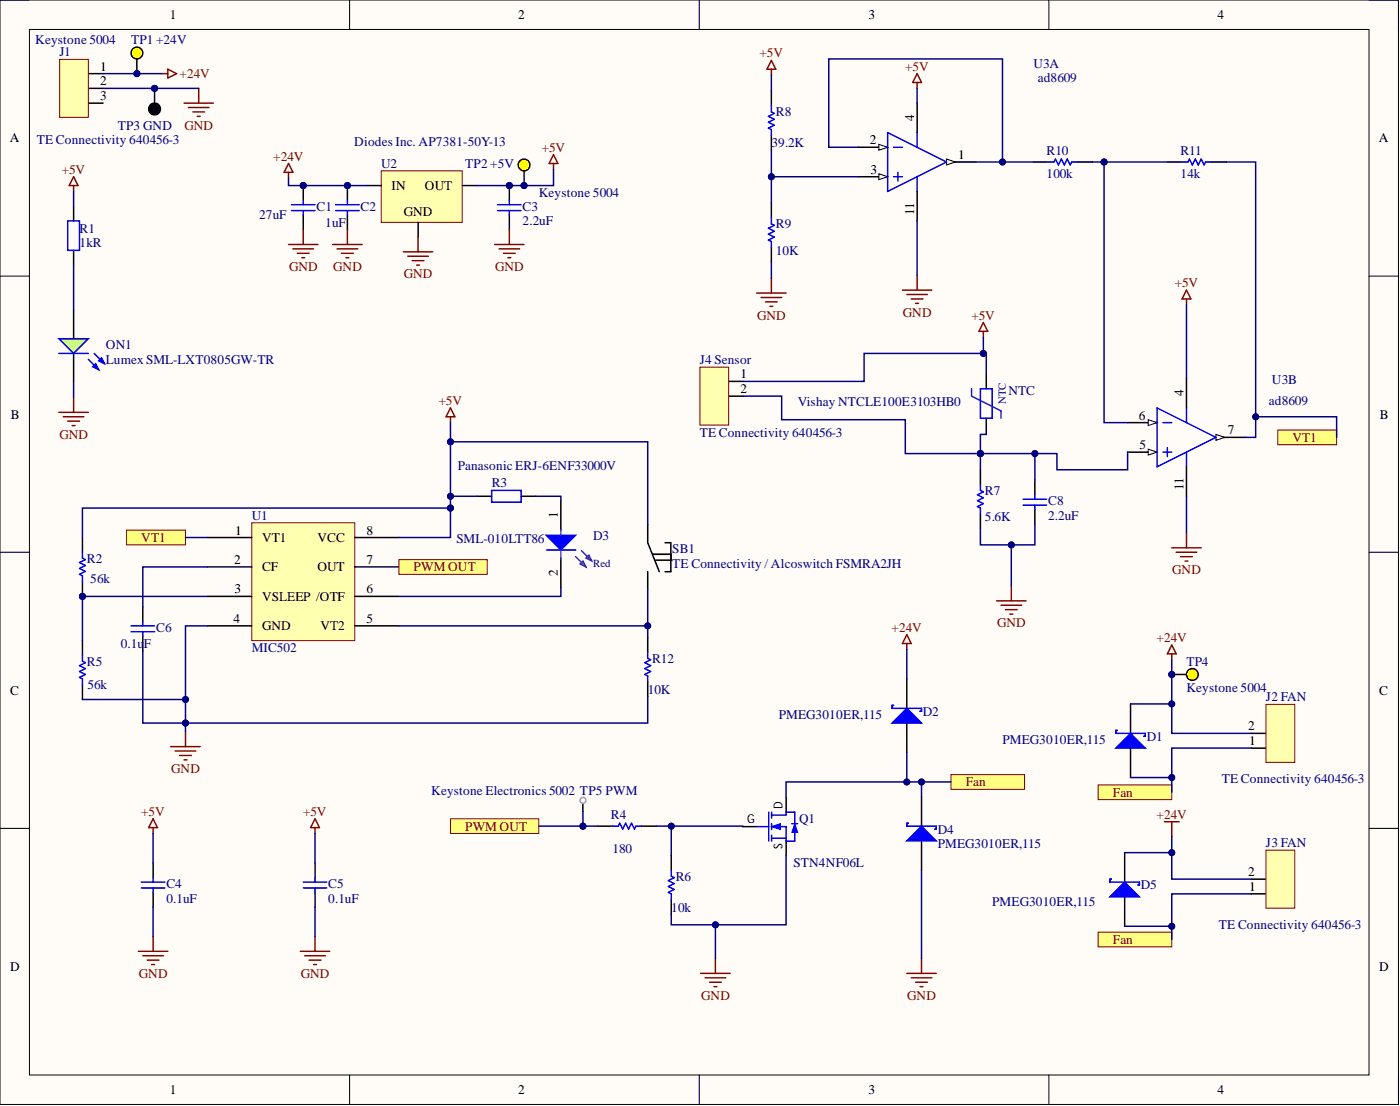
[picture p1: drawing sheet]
<svg xmlns="http://www.w3.org/2000/svg" width="241mm" height="190mm" viewBox="0 0 241 190" stroke-linecap="round" stroke-linejoin="round" font-family="sans-serif">
<defs><g id="words">
<g font-size="2.3">
<text x="29.3" y="3.3">1</text>
<text x="89.3" y="3.3">2</text>
<text x="149.7" y="3.3">3</text>
<text x="209.8" y="3.3">4</text>
<text x="17.3" y="17.3">3</text>
<text x="17.3" y="14.7">2</text>
<text x="17.3" y="12.2">1</text>
<text x="157.6" y="20.8" transform="rotate(-90 157.6 20.8)">4</text>
<text x="1.7" y="24.5">A</text>
<text x="149.9" y="24.9">2</text>
<text x="150" y="29.9">3</text>
<text x="165.2" y="27.4">1</text>
<text x="237.7" y="24.5">A</text>
<text x="67.5" y="32.7">IN</text>
<text x="73.2" y="32.7">OUT</text>
<text x="69.6" y="37.3">GND</text>
<text x="157.6" y="37" transform="rotate(-90 157.6 37)">11</text>
<text x="127.6" y="65.2">1</text>
<text x="127.6" y="67.7">2</text>
<text x="204" y="68.2" transform="rotate(-90 204 68.2)">4</text>
<text x="1.9" y="72.1">B</text>
<text x="196.3" y="72.3">6</text>
<text x="196.4" y="77.4">5</text>
<text x="211.6" y="74.8">7</text>
<text x="237.8" y="72.1">B</text>
<text x="96.2" y="89.3" transform="rotate(-90 96.2 89.3)">1</text>
<text x="204" y="84.5" transform="rotate(-90 204 84.5)">11</text>
<text x="40.5" y="92.1">1</text>
<text x="45.2" y="93.3">VT1</text>
<text x="54.7" y="93.3">VCC</text>
<text x="63.2" y="92.1">8</text>
<text x="40.3" y="97.1">2</text>
<text x="45.2" y="98.4">CF</text>
<text x="54.7" y="98.4">OUT</text>
<text x="63.2" y="97.1">7</text>
<text x="96.2" y="99.3" transform="rotate(-90 96.2 99.3)">2</text>
<text x="40.3" y="107.3">4</text>
<text x="40.4" y="102.2">3</text>
<text x="45.2" y="103.5">VSLEEP /OTF</text>
<text x="63.2" y="107.3">5</text>
<text x="63.2" y="102.2">6</text>
<text x="45.2" y="108.6">GND</text>
<text x="55.2" y="108.6">VT2</text>
<text x="1.8" y="119.6">C</text>
<text x="237.7" y="119.6">C</text>
<text x="215.2" y="125.8">2</text>
<text x="215.3" y="128.3">1</text>
<text x="215.2" y="150.9">2</text>
<text x="215.3" y="153.5">1</text>
<text x="1.8" y="167.2">D</text>
<text x="237.7" y="167.2">D</text>
<text x="29.3" y="188.5">1</text>
<text x="89.3" y="188.5">2</text>
<text x="149.7" y="188.5">3</text>
<text x="209.8" y="188.5">4</text>
</g>
<g font-size="2.3" fill="#000080">
<text x="6.1" y="7.6">Keystone 5004</text>
<text x="10.2" y="9.7">J1</text>
<text x="22.6" y="7.6">TP1 +24V</text>
<text x="178.1" y="11.7">U3A</text>
<text x="178.9" y="14.2">ad8609</text>
<text x="20.3" y="22.3">TP3 GND</text>
<text x="133.7" y="20">R8</text>
<text x="6.3" y="24.9">TE Connectivity 640456-3</text>
<text x="61.1" y="25.1">Diodes Inc. AP7381-50Y-13</text>
<text x="65.7" y="28.9">U2</text>
<text x="80.2" y="28.9">TP2 +5V</text>
<text x="132.9" y="25.4">39.2K</text>
<text x="180.4" y="26.6">R10</text>
<text x="203.5" y="26.6">R11</text>
<text x="92.9" y="34">Keystone 5004</text>
<text x="180.4" y="30.7">100k</text>
<text x="203.5" y="30.7">14k</text>
<text x="13.7" y="40.1">R1</text>
<text x="44.7" y="37.8">27uF</text>
<text x="54.5" y="36.3">C1</text>
<text x="56.1" y="39.1">1uF</text>
<text x="62.2" y="36.3">C2</text>
<text x="90.1" y="36.3">C3</text>
<text x="90.1" y="38.8">2.2uF</text>
<text x="133.7" y="39.3">R9</text>
<text x="13.7" y="42.6">1kR</text>
<text x="133.7" y="43.9">10K</text>
<text x="18.3" y="60.1">ON1</text>
<text x="18.3" y="62.7">Lumex SML-LXT0805GW-TR</text>
<text x="120.6" y="62.7">J4 Sensor</text>
<text x="137.5" y="70">Vishay NTCLE100E3103HB0</text>
<text x="173.8" y="68">NTC</text>
<text x="218.7" y="69.8">ad8609</text>
<text x="219.2" y="66.2">U3B</text>
<text x="120.6" y="75.2">TE Connectivity 640456-3</text>
<text x="78.9" y="80.9">Panasonic ERJ-6ENF33000V</text>
<text x="84.7" y="84">R3</text>
<text x="43.4" y="89.5">U1</text>
<text x="169.7" y="85.2">R7</text>
<text x="169.7" y="89.8">5.6K</text>
<text x="180.6" y="87">C8</text>
<text x="180.6" y="89.5">2.2uF</text>
<text x="78.7" y="93.6">SML-010LTT86</text>
<text x="102.2" y="93">D3</text>
<text x="115.9" y="95.3">SB1</text>
<text x="15" y="96.9">R2</text>
<text x="15.6" y="100.4">56k</text>
<text x="115.9" y="97.8">TE Connectivity / Alcoswitch FSMRA2JH</text>
<text x="20.8" y="111.6">0.1u</text>
<text x="24.8" y="111.6">F</text>
<text x="26.9" y="108.8">C6</text>
<text x="43.4" y="112.4">MIC502</text>
<text x="15" y="114.6">R5</text>
<text x="15.1" y="118.7">56k</text>
<text x="111.6" y="119.5">10K</text>
<text x="112.4" y="114.1">R12</text>
<text x="204.5" y="114.6">TP4</text>
<text x="204.5" y="119.2">Keystone 5004</text>
<text x="134.2" y="123.8">PMEG3010ER,115</text>
<text x="159.1" y="123.3">D2</text>
<text x="218.2" y="120.8">J2 FAN</text>
<text x="172.8" y="128.1">PMEG3010ER,115</text>
<text x="197.6" y="127.6">D1</text>
<text x="74.3" y="137">Keystone Electronics 5002 TP5 PWM</text>
<text x="210.6" y="134.9">TE Connectivity 640456-3</text>
<text x="105.3" y="141">R4</text>
<text x="137.8" y="141.7">Q1</text>
<text x="161.6" y="143.6">D4</text>
<text x="105.5" y="146.9">180</text>
<text x="136.8" y="149.4">STN4NF06L</text>
<text x="161.6" y="146.1">PMEG3010ER,115</text>
<text x="218.2" y="145.9">J3 FAN</text>
<text x="28.7" y="152.9">C4</text>
<text x="28.7" y="155.5">0.1uF</text>
<text x="56.6" y="152.9">C5</text>
<text x="56.6" y="155.5">0.1uF</text>
<text x="116.5" y="151.7">R6</text>
<text x="171" y="156">PMEG3010ER,115</text>
<text x="196.6" y="153.2">D5</text>
<text x="115.7" y="157">10k</text>
<text x="210.1" y="160.1">TE Connectivity 640456-3</text>
</g>
<g font-size="2.3" fill="#800000">
<text x="130.9" y="9.9">+5V</text>
<text x="31" y="13.4">+24V</text>
<text x="156" y="12.2">+5V</text>
<text x="31.8" y="22.3">GND</text>
<text x="10.7" y="29.9">+5V</text>
<text x="47.1" y="27.6">+24V</text>
<text x="93.4" y="26.1">+5V</text>
<text x="49.8" y="46.7">GND</text>
<text x="57.4" y="46.7">GND</text>
<text x="69.6" y="47.9">GND</text>
<text x="85.3" y="46.7">GND</text>
<text x="202.5" y="49.5">+5V</text>
<text x="130.5" y="55">GND</text>
<text x="155.6" y="54.5">GND</text>
<text x="167.5" y="55">+5V</text>
<text x="75.6" y="69.8">+5V</text>
<text x="10.2" y="75.6">GND</text>
<text x="222.8" y="76.1">VT1</text>
<text x="24.4" y="93.3">VT1</text>
<text x="71.3" y="98.4">PWM OUT</text>
<text x="202" y="98.9">GND</text>
<text x="153.7" y="108.8">+24V</text>
<text x="171.9" y="108.1">GND</text>
<text x="199.3" y="110.6">+24V</text>
<text x="29.5" y="133.2">GND</text>
<text x="166.4" y="135.4">Fan</text>
<text x="191.8" y="137.2">Fan</text>
<text x="24.4" y="140.5">+5V</text>
<text x="52.3" y="140.5">+5V</text>
<text x="80.2" y="143.1">PWM OUT</text>
<text x="199.3" y="141">+24V</text>
<text x="191.8" y="162.6">Fan</text>
<text x="23.9" y="168.4">GND</text>
<text x="51.8" y="168.4">GND</text>
<text x="120.9" y="172.2">GND</text>
<text x="156.4" y="172.2">GND</text>
</g>
<g font-size="2.1">
<text x="128.8" y="141.8">G</text>
<text x="134.9" y="139.4" transform="rotate(-90 134.9 139.4)">D</text>
<text x="134.9" y="146.3" transform="rotate(-90 134.9 146.3)">S</text>
</g>
<g font-size="1.9" fill="#000080">
<text x="173.4" y="69.5" transform="rotate(-90 173.4 69.5)">NTC</text>
<text x="102.2" y="97.7">Red</text>
</g>
</g></defs>
<path d="M0 0h241v190.2h-241z" fill-rule="evenodd" fill="#fffcf8"/>
<path d="M0 0h241v190.2h-241z" fill="none" stroke="#000" stroke-width=".17"/>
<path d="M5.1 5.1h230.9v180.1h-230.9z" fill-rule="evenodd" fill="#fffcf8"/>
<g fill="none" stroke="#000" stroke-width=".17">
<path d="M0 0h5.1M5.1 5.1h230.9v180.1h-230.9zM60.3 0v5.1M120.5 0v5.1M180.8 0v5.1M236 0h5v5.1M0 47.6h5.1M236 47.6h5M0 95.1h5.1M236 95.1h5M0 142.7h5.1M236 142.7h5"/>
<path d="M60.3 185.2v5M120.5 185.2v5M180.8 185.2v5M241 185.2v5"/>
</g>
<path d="M65.7 29.4h14v8.9h-14z" fill-rule="evenodd" fill="#ffffb0"/>
<path d="M65.7 29.4h14v8.9h-14z" fill="none" stroke="#800000" stroke-width=".17"/>
<path d="M63.2 32h2.5M72.1 38.3v2.5M79.7 32h2.5M147.9 25.4h5.1" fill="none" stroke="#000" stroke-width=".25"/>
<path d="M151.5 24.9l1.5 .5-1.5 .5z" fill="#f8fcff"/>
<path d="M151.5 24.9l1.5 .5-1.5 .5z" fill="none" stroke="#000" stroke-width=".17"/>
<path d="M147.9 30.4h5.1" fill="none" stroke="#000" stroke-width=".25"/>
<path d="M151.5 29.9l1.5 .5-1.5 .5z" fill="#f8fcff"/>
<path d="M151.5 29.9l1.5 .5-1.5 .5z" fill="none" stroke="#000" stroke-width=".17"/>
<path d="M163.1 27.9h5.1" fill="none" stroke="#000" stroke-width=".25"/>
<path d="M163.1 27.4l1.6 .5-1.6 .5z" fill="#f8fcff"/>
<path d="M163.1 27.4l1.6 .5-1.6 .5z" fill="none" stroke="#000" stroke-width=".17"/>
<path d="M153 22.8l10.1 5.1-10.1 5.1zM154 25.4h1.5M154 30.4h1.5M154.8 29.7v1.5M158.1 22.8v2.6M158.1 30.4v2.6" fill="none" stroke="#00f" stroke-width=".25"/>
<path d="M158.1 17.8v5M158.1 33v5M194.4 72.8h5" fill="none" stroke="#000" stroke-width=".25"/>
<path d="M197.9 72.3l1.5 .5-1.5 .5z" fill="#f8fcff"/>
<path d="M197.9 72.3l1.5 .5-1.5 .5z" fill="none" stroke="#000" stroke-width=".17"/>
<path d="M194.4 77.9h5" fill="none" stroke="#000" stroke-width=".25"/>
<path d="M197.9 77.4l1.5 .5-1.5 .5z" fill="#f8fcff"/>
<path d="M197.9 77.4l1.5 .5-1.5 .5z" fill="none" stroke="#000" stroke-width=".17"/>
<path d="M209.6 75.3h5" fill="none" stroke="#000" stroke-width=".25"/>
<path d="M209.6 74.8l1.5 .5-1.5 .5z" fill="#f8fcff"/>
<path d="M209.6 74.8l1.5 .5-1.5 .5z" fill="none" stroke="#000" stroke-width=".17"/>
<path d="M199.4 70.3l10.2 5-10.2 5.1zM200.4 72.8h1.6M200.4 77.9h1.6M201.2 77.1v1.5M204.5 70.3v2.5M204.5 77.9v2.5" fill="none" stroke="#00f" stroke-width=".25"/>
<path d="M15.2 17.8h2.6M15.2 15.2h2.6M15.2 12.7h2.6M204.5 65.2v5.1M204.5 80.4v5.1" fill="none" stroke="#000" stroke-width=".25"/>
<path d="M10.3 10.2h4.9v10h-4.9z" fill-rule="evenodd" fill="#ffffb0"/>
<path d="M10.3 10.2h4.9v10h-4.9z" fill="none" stroke="#800000" stroke-width=".17"/>
<path d="M27.9 12.7h1M28.9 11.9l1.5 .8-1.5 .7zM49.7 28.2l.8 1.5h-1.5zM49.7 29.7v1" fill="none" stroke="#800000" stroke-width=".25"/>
<circle cx="52.3" cy="32" r=".51" fill="#000080"/>
<circle cx="52.3" cy="32" r=".51" fill="none" stroke="#000080" stroke-width=".17"/>
<path d="M52.3 32v2.5M52.3 37v2.6" fill="none" stroke="#000" stroke-width=".25"/>
<circle cx="52.3" cy="32" r=".51" fill="#000080"/>
<circle cx="52.3" cy="32" r=".51" fill="none" stroke="#000080" stroke-width=".17"/>
<path d="M50.2 35.3h4.1M50.2 36.3h4.1M52.3 34.5v.8M52.3 36.3v.7" fill="none" stroke="#00f" stroke-width=".25"/>
<circle cx="59.9" cy="32" r=".51" fill="#000080"/>
<circle cx="59.9" cy="32" r=".51" fill="none" stroke="#000080" stroke-width=".17"/>
<path d="M59.9 32v2.5M59.9 37v2.6" fill="none" stroke="#000" stroke-width=".25"/>
<circle cx="59.9" cy="32" r=".51" fill="#000080"/>
<circle cx="59.9" cy="32" r=".51" fill="none" stroke="#000080" stroke-width=".17"/>
<path d="M57.8 35.3h4.1M57.8 36.3h4.1M59.9 34.5v.8M59.9 36.3v.7" fill="none" stroke="#00f" stroke-width=".25"/>
<path d="M95.4 26.6l.8 1.6h-1.6zM95.4 28.2v1" fill="none" stroke="#800000" stroke-width=".25"/>
<circle cx="87.8" cy="32" r=".51" fill="#000080"/>
<circle cx="87.8" cy="32" r=".51" fill="none" stroke="#000080" stroke-width=".17"/>
<path d="M87.8 32v2.5M87.8 37v2.6" fill="none" stroke="#000" stroke-width=".25"/>
<circle cx="87.8" cy="32" r=".51" fill="#000080"/>
<circle cx="87.8" cy="32" r=".51" fill="none" stroke="#000080" stroke-width=".17"/>
<path d="M85.8 35.3h4M85.8 36.3h4M87.8 34.5v.8M87.8 36.3v.7" fill="none" stroke="#00f" stroke-width=".25"/>
<g fill="none" stroke="#800000" stroke-width=".25">
<path d="M52.3 39.6v2.5M59.9 39.6v2.5M87.8 39.6v2.5M49.7 42.1h5.1M50.5 42.9h3.5M51.3 43.6h2M52 44.4h.5M57.3 42.1h5.1M58.1 42.9h3.6M58.9 43.6h2M59.6 44.4h.5M69.5 43.4h5.1"/>
<path d="M70.3 44.1h3.5M71 44.9h2.1M71.8 45.7h.5M72.1 40.8v2.6M85.3 42.1h5M86 42.9h3.6M86.8 43.6h2M87.5 44.4h.5"/>
</g>
<circle cx="90.3" cy="32" r=".51" fill="#000080"/>
<circle cx="90.3" cy="32" r=".51" fill="none" stroke="#000080" stroke-width=".17"/>
<circle cx="90.3" cy="28.4" r="1.02" fill="#ff0"/>
<g fill="none" stroke="#000" stroke-width=".25">
<path d="M90.3 29.4v2.6"/>
<circle cx="90.3" cy="28.4" r="1.02"/>
</g>
<circle cx="90.3" cy="32" r=".51" fill="#000080"/>
<circle cx="90.3" cy="32" r=".51" fill="none" stroke="#000080" stroke-width=".17"/>
<path d="M31.7 17.8h5.1M32.5 18.5h3.5M33.2 19.3h2.1M34.3 15.2v2.6M12.7 30.4l.7 1.6h-1.5zM12.7 32v1M34 20h.5M10.1 71h5.1M10.9 71.8h3.6M11.7 72.5h2M12.4 73.3h.5M12.7 68.5v2.5" fill="none" stroke="#800000" stroke-width=".25"/>
<path d="M12.7 35.5v2.5M12.7 43.1v2.6" fill="none" stroke="#000" stroke-width=".25"/>
<path d="M11.7 38h2v5.1h-2z" fill="none" stroke="#00f" stroke-width=".25"/>
<circle cx="26.6" cy="15.2" r=".51" fill="#000080"/>
<circle cx="26.6" cy="15.2" r=".51" fill="none" stroke="#000080" stroke-width=".17"/>
<path d="M26.6 15.2v2.6" fill="none" stroke="#000" stroke-width=".25"/>
<circle cx="26.6" cy="15.2" r=".51" fill="#000080"/>
<circle cx="26.6" cy="15.2" r=".51" fill="none" stroke="#000080" stroke-width=".17"/>
<circle cx="26.6" cy="18.8" r="1.02" fill="#000"/>
<circle cx="26.6" cy="18.8" r="1.02" fill="none" stroke="#000" stroke-width=".25"/>
<path d="M163.9 133.4h12.7v2.6h-12.7z" fill-rule="evenodd" fill="#ffff80"/>
<path d="M163.9 133.4h12.7v2.6h-12.7z" fill="none" stroke="#800000" stroke-width=".17"/>
<path d="M156.3 116.9v5.1M156.3 124.5v5.1" fill="none" stroke="#000" stroke-width=".25"/>
<path d="M153.8 124.5l2.5-2.5 2.5 2.5z" fill="#00f"/>
<path d="M153.8 124.5l2.5-2.5 2.5 2.5zM154 121.5h-.2v.5h5v.5h-.2" fill="none" stroke="#00f" stroke-width=".25"/>
<path d="M158.8 137.2v5.1M158.8 144.8v5.1" fill="none" stroke="#000" stroke-width=".25"/>
<path d="M156.3 144.8l2.5-2.5 2.6 2.5z" fill="#00f"/>
<path d="M105.5 142.3h1.1l.2-.5 .5 1 .5-1 .5 1 .5-1 .6 1 .2-.5h1M115.7 149.9v1l.5 .3-1 .5 1 .5-1 .5 1 .5-1 .5 .5 .3v1M156.3 144.8l2.5-2.5 2.6 2.5zM156.5 141.8h-.2v.5h5.1v.5h-.3" fill="none" stroke="#00f" stroke-width=".25"/>
<path d="M103 142.3h2.5M110.6 142.3h2.6M115.7 147.4v2.5M115.7 155v2.5" fill="none" stroke="#000" stroke-width=".25"/>
<path d="M43.4 90h17.7v20.3h-17.7z" fill-rule="evenodd" fill="#ffffb0"/>
<path d="M43.4 90h17.7v20.3h-17.7z" fill="none" stroke="#800000" stroke-width=".17"/>
<path d="M35.8 92.6h7.6M35.8 97.7h7.6M61.1 92.6h7.7M61.1 97.7h7.7M35.8 102.7h7.6M35.8 107.8h7.6M61.1 102.7h7.7M61.1 107.8h7.7" fill="none" stroke="#000" stroke-width=".25"/>
<path d="M68.8 96.4h15.2v2.5h-15.2z" fill-rule="evenodd" fill="#ffff80"/>
<path d="M68.8 96.4h15.2v2.5h-15.2z" fill="none" stroke="#800000" stroke-width=".17"/>
<path d="M77.6 141h15.3v2.6h-15.3z" fill-rule="evenodd" fill="#ffff80"/>
<path d="M77.6 141h15.3v2.6h-15.3z" fill="none" stroke="#800000" stroke-width=".17"/>
<path d="M21.8 91.3h10.2v2.6h-10.2z" fill-rule="evenodd" fill="#ffff80"/>
<path d="M21.8 91.3h10.2v2.6h-10.2z" fill="none" stroke="#800000" stroke-width=".17"/>
<path d="M82.2 85.5h2.5M89.8 85.5h2.6" fill="none" stroke="#000" stroke-width=".25"/>
<path d="M84.7 84.5h5.1v2h-5.1z" fill="none" stroke="#00f" stroke-width=".25"/>
<path d="M77.6 70.3l.8 1.5h-1.5zM77.6 71.8v1" fill="none" stroke="#800000" stroke-width=".25"/>
<circle cx="14.2" cy="102.7" r=".51" fill="#000080"/>
<circle cx="14.2" cy="102.7" r=".51" fill="none" stroke="#000080" stroke-width=".17"/>
<path d="M14.2 92.6v2.5M14.2 100.2v2.5" fill="none" stroke="#000" stroke-width=".25"/>
<circle cx="14.2" cy="102.7" r=".51" fill="#000080"/>
<circle cx="14.2" cy="102.7" r=".51" fill="none" stroke="#000080" stroke-width=".17"/>
<path d="M14.2 95.1v1l.5 .3-1 .5 1 .5-1 .5 1 .5-1 .5 .5 .3v1M14.2 112.9v1l.5 .2-1 .5 1 .6-1 .5 1 .5-1 .5 .5 .2v1M24.4 151.9h4M24.4 152.9h4M26.4 151.2v.7M26.4 152.9v.8M52.3 151.9h4M52.3 152.9h4M54.3 151.2v.7M54.3 152.9v.8" fill="none" stroke="#00f" stroke-width=".25"/>
<path d="M12.7 53.3v5M12.7 60.9v5M14.2 110.3v2.6M14.2 117.9v2.6M26.4 148.6v2.6M26.4 153.7v2.5M54.3 148.6v2.6M54.3 153.7v2.5" fill="none" stroke="#000" stroke-width=".25"/>
<g fill="none" stroke="#800000" stroke-width=".25">
<path d="M156.3 109.3l.8 1.5h-1.6zM156.3 110.8v1.1M29.4 128.6h5.1M30.2 129.4h3.5M31 130.1h2M31.7 130.9h.5M32 126.1v2.5M26.4 141l.7 1.5h-1.5zM26.4 142.5v1.1M54.3 141l.8 1.5h-1.6zM54.3 142.5v1.1M23.8 163.9h5.1"/>
<path d="M24.6 164.6h3.6M25.4 165.4h2M26.1 166.1h.5M26.4 161.3v2.6M51.8 163.9h5M52.5 164.6h3.6M53.3 165.4h2M54 166.1h.5M54.3 161.3v2.6M120.8 167.7h5M121.5 168.4h3.6M122.3 169.2h2"/>
<path d="M123.1 169.9h.5M123.3 165.1v2.6M156.3 167.7h5.1M157.1 168.4h3.5M157.8 169.2h2M158.6 169.9h.5M158.8 165.1v2.6"/>
</g>
<path d="M10.1 58.3h5.1l-2.5 2.6z" fill="#6f3"/>
<path d="M10.1 58.3h5.1l-2.5 2.6zM15.2 61.9l1.8 1.8M16.2 60.9l1.8 1.8" fill="none" stroke="#00f" stroke-width=".25"/>
<path d="M16 63.2l.5-.5 .5 1z" fill="#00f"/>
<path d="M16 63.2l.5-.5 .5 1z" fill="none" stroke="#00f" stroke-width=".25"/>
<path d="M17 62.1l.5-.5 .5 1.1z" fill="#00f"/>
<path d="M10.1 60.9h5.1M17 62.1l.5-.5 .5 1.1z" fill="none" stroke="#00f" stroke-width=".25"/>
<path d="M189.3 160.6h12.7v2.5h-12.7z" fill-rule="evenodd" fill="#ffff80"/>
<path d="M189.3 160.6h12.7v2.5h-12.7z" fill="none" stroke="#800000" stroke-width=".17"/>
<circle cx="202" cy="116.2" r=".51" fill="#000080"/>
<circle cx="202" cy="116.2" r=".51" fill="none" stroke="#000080" stroke-width=".17"/>
<circle cx="205.5" cy="116.2" r="1.01" fill="#ff0"/>
<g fill="none" stroke="#000" stroke-width=".25">
<path d="M202 116.2h2.5"/>
<circle cx="205.5" cy="116.2" r="1.01"/>
</g>
<circle cx="202" cy="116.2" r=".51" fill="#000080"/>
<circle cx="202" cy="116.2" r=".51" fill="none" stroke="#000080" stroke-width=".17"/>
<path d="M200.7 141.5h2.5M202 141.5v2.6" fill="none" stroke="#800000" stroke-width=".25"/>
<path d="M189.3 135.2h12.7v2.5h-12.7z" fill-rule="evenodd" fill="#ffff80"/>
<path d="M189.3 135.2h12.7v2.5h-12.7z" fill="none" stroke="#800000" stroke-width=".17"/>
<path d="M169.5 55.6l.7 1.5h-1.5zM169.5 57.1v1M204.5 50l.8 1.5h-1.6zM204.5 51.5v1M202 111.1l.7 1.5h-1.5zM202 112.6v1" fill="none" stroke="#800000" stroke-width=".25"/>
<path d="M220.2 74.1h10.2v2.5h-10.2z" fill-rule="evenodd" fill="#ffff80"/>
<path d="M220.2 74.1h10.2v2.5h-10.2z" fill="none" stroke="#800000" stroke-width=".17"/>
<g fill="none" stroke="#800000" stroke-width=".25">
<path d="M132.9 11.9v1M132.9 10.4l.8 1.5h-1.5zM158.1 12.7l.7 1.5h-1.5zM158.1 14.2v1M130.4 50.5h5.1M131.2 51.2h3.5M131.9 52h2.1M132.7 52.8h.5M132.9 47.9v2.6M155.5 50h5.1M156.3 50.7h3.5M157.1 51.5h2"/>
<path d="M157.8 52.3h.5M158.1 47.4v2.6M202 94.4h5M202.7 95.1h3.6M203.5 95.9h2M204.2 96.6h.6M204.5 91.8v2.6M171.8 103.5h5M172.5 104.2h3.6M173.3 105h2M174.1 105.8h.5M174.3 101v2.5"/>
</g>
<g fill="none" stroke="#000" stroke-width=".25">
<path d="M132.9 15.7v2.6M132.9 23.3v2.6M132.9 35v2.5M178.1 27.9h2.5M185.7 27.9h2.6M201.2 27.9h2.5M208.8 27.9h2.5M132.9 42.6v2.6M111.6 90.4v3M111.6 98.5v3M111.6 93.5l2 5M112.6 95.5h3"/>
<path d="M112.9 96.5h2.7M114.6 93.5h1v5h-1M178.4 82.7v2.5M178.4 87.8v2.5M24.6 104.5v2.5M24.6 109.6v2.5M111.6 109.8v2.6M111.6 117.4v2.6"/>
</g>
<g fill="none" stroke="#00f" stroke-width=".25">
<path d="M132.9 18.3v1l.6 .2-1.1 .5 1.1 .5-1.1 .6 1.1 .5-1.1 .5 .5 .2v1M132.9 37.5v1.1l.6 .2-1.1 .5 1.1 .5-1.1 .5 1.1 .5-1.1 .5 .5 .3v1M180.6 27.9h1.1l.2-.5 .5 1 .5-1 .5 1 .5-1 .6 1 .2-.5h1M203.7 27.9h1.1l.2-.5 .5 1 .5-1 .5 1 .5-1 .5 1 .3-.5h1M176.3 86h4.1M176.3 87h4.1M178.4 85.2v.8M178.4 87v.8M22.6 107.8h4M22.6 108.8h4M24.6 107v.8M24.6 108.8v.8"/>
<path d="M111.6 112.4v1l.5 .2-1 .5 1 .5-1 .6 1 .5-1 .5 .5 .2v1"/>
</g>
<circle cx="23.6" cy="12.7" r=".51" fill="#000080"/>
<circle cx="23.6" cy="12.7" r=".51" fill="none" stroke="#000080" stroke-width=".17"/>
<circle cx="23.6" cy="9.1" r="1.02" fill="#ff0"/>
<g fill="none" stroke="#000" stroke-width=".25">
<path d="M23.6 10.1v2.6"/>
<circle cx="23.6" cy="9.1" r="1.02"/>
</g>
<circle cx="23.6" cy="12.7" r=".51" fill="#000080"/>
<circle cx="23.6" cy="12.7" r=".51" fill="none" stroke="#000080" stroke-width=".17"/>
<path d="M100.5 137.9v1.9" fill="none" stroke="#000" stroke-width=".25"/>
<circle cx="100.5" cy="137.9" r=".51" fill="#fff"/>
<circle cx="100.5" cy="137.9" r=".51" fill="none" stroke="#a5a5a5" stroke-width=".25"/>
<path d="M125.6 68.2h2.5M125.6 65.7h2.5M170 64.4v2.6M170 72v2.6" fill="none" stroke="#000" stroke-width=".25"/>
<path d="M169 67h2v5h-2z" fill="none" stroke="#00f" stroke-width=".25"/>
<path d="M167.5 67v1.2l5 2.6v1.2" fill="none" stroke="#03c" stroke-width=".25"/>
<path d="M120.6 63.2h5v10h-5z" fill-rule="evenodd" fill="#ffffb0"/>
<path d="M120.6 63.2h5v10h-5z" fill="none" stroke="#800000" stroke-width=".17"/>
<path d="M96.7 86.2v5.1M96.7 96.1v5.1" fill="none" stroke="#000" stroke-width=".25"/>
<path d="M94.1 92.2h5.1l-2.5 2.5z" fill="#00f"/>
<path d="M94.1 92.2h5.1l-2.5 2.5z" fill="none" stroke="#00f" stroke-width=".25"/>
<path d="M99.2 95.9l1.8 1.7M100.2 94.8l1.8 1.8" fill="none" stroke="#33f" stroke-width=".25"/>
<path d="M100 97.1l.5-.5 .5 1z" fill="#f30"/>
<path d="M100 97.1l.5-.5 .5 1z" fill="none" stroke="#33f" stroke-width=".25"/>
<path d="M101 96.1l.5-.5 .5 1z" fill="#f00"/>
<path d="M96.7 91.2v1M96.7 94.7v1.5M101 96.1l.5-.5 .5 1z" fill="none" stroke="#33f" stroke-width=".25"/>
<path d="M94.2 94.7h5" fill="none" stroke="#00f" stroke-width=".25"/>
<path d="M194.9 121.2v5.1M194.9 128.9v5" fill="none" stroke="#000" stroke-width=".25"/>
<path d="M192.3 128.9l2.6-2.6 2.5 2.6z" fill="#00f"/>
<path d="M192.3 128.9l2.6-2.6 2.5 2.6zM192.6 125.8h-.3v.5h5.1v.5h-.3" fill="none" stroke="#00f" stroke-width=".25"/>
<path d="M193.8 146.9v5M193.8 154.5v5" fill="none" stroke="#000" stroke-width=".25"/>
<path d="M191.3 154.5l2.5-2.6 2.6 2.6z" fill="#00f"/>
<path d="M169 83.5v1l.5 .2-1 .5 1 .5-1 .5 1 .5-1 .6 .5 .2v1M132.5 139.9v5M133 139.9v1M135.5 139.9v.5h-2.5M135.6 139.9h1.4v2M133 142.4h2.5v2.5h1.5v-1.8M133 144.4h2.5M133 141.9v1M133 143.9v1M191.3 154.5l2.5-2.6 2.6 2.6zM191.6 151.4h-.3v.5h5.1v.5h-.3" fill="none" stroke="#00f" stroke-width=".25"/>
<path d="M169 80.9v2.6M169 88.5v2.6M135.5 137.4v2.5M128 142.4h2.5M135.5 144.9v2.5" fill="none" stroke="#000" stroke-width=".25"/>
<path d="M137 141.9l.5 1.5h-1z" fill="#00f"/>
<path d="M137 141.9l.5 1.5h-1z" fill="none" stroke="#00f" stroke-width=".17"/>
<path d="M136.5 141.9h1" fill="none" stroke="#00f" stroke-width=".25"/>
<path d="M133 142.4l1.5-.5v1z" fill="#00f"/>
<path d="M133 142.4l1.5-.5v1z" fill="none" stroke="#00f" stroke-width=".17"/>
<path d="M130.5 142.4h2" fill="none" stroke="#00f" stroke-width=".25"/>
<path d="M215.7 126.3h2.5M215.7 128.9h2.5" fill="none" stroke="#000" stroke-width=".25"/>
<path d="M218.2 121.3h5v10h-5z" fill-rule="evenodd" fill="#ffffb0"/>
<path d="M218.2 121.3h5v10h-5z" fill="none" stroke="#800000" stroke-width=".17"/>
<path d="M215.7 151.4h2.5M215.7 154h2.5" fill="none" stroke="#000" stroke-width=".25"/>
<path d="M218.2 146.4h5v10h-5z" fill-rule="evenodd" fill="#ffffb0"/>
<path d="M218.2 146.4h5v10h-5z" fill="none" stroke="#800000" stroke-width=".17"/>
<path d="M49.7 30.7v1.3h13.5" fill="none" stroke="#000080" stroke-width=".25"/>
<circle cx="52.3" cy="32" r=".51" fill="#000080"/>
<circle cx="52.3" cy="32" r=".51" fill="none" stroke="#000080" stroke-width=".17"/>
<circle cx="59.9" cy="32" r=".51" fill="#000080"/>
<circle cx="59.9" cy="32" r=".51" fill="none" stroke="#000080" stroke-width=".17"/>
<path d="M95.4 29.2v2.8h-13.2" fill="none" stroke="#000080" stroke-width=".25"/>
<circle cx="90.3" cy="32" r=".51" fill="#000080"/>
<circle cx="90.3" cy="32" r=".51" fill="none" stroke="#000080" stroke-width=".17"/>
<circle cx="87.8" cy="32" r=".51" fill="#000080"/>
<circle cx="87.8" cy="32" r=".51" fill="none" stroke="#000080" stroke-width=".17"/>
<path d="M17.8 15.2h16.5" fill="none" stroke="#000080" stroke-width=".25"/>
<circle cx="26.6" cy="15.2" r=".51" fill="#000080"/>
<circle cx="26.6" cy="15.2" r=".51" fill="none" stroke="#000080" stroke-width=".17"/>
<path d="M12.7 33v2.5M12.7 45.7v7.6M12.7 65.9v2.6M92.9 142.3h7.6M158.8 149.9v15.2" fill="none" stroke="#000080" stroke-width=".25"/>
<circle cx="100.5" cy="142.3" r=".51" fill="#000080"/>
<circle cx="100.5" cy="142.3" r=".51" fill="none" stroke="#000080" stroke-width=".17"/>
<path d="M100.5 142.3h2.5" fill="none" stroke="#000080" stroke-width=".25"/>
<circle cx="100.5" cy="142.3" r=".51" fill="#000080"/>
<circle cx="100.5" cy="142.3" r=".51" fill="none" stroke="#000080" stroke-width=".17"/>
<path d="M100.5 139.8v2.5" fill="none" stroke="#000080" stroke-width=".25"/>
<circle cx="100.5" cy="142.3" r=".51" fill="#000080"/>
<circle cx="100.5" cy="142.3" r=".51" fill="none" stroke="#000080" stroke-width=".17"/>
<path d="M77.6 87.5h-63.4v5.1M156.3 111.9v5" fill="none" stroke="#000080" stroke-width=".25"/>
<circle cx="77.6" cy="87.5" r=".51" fill="#000080"/>
<circle cx="77.6" cy="87.5" r=".51" fill="none" stroke="#000080" stroke-width=".17"/>
<path d="M158.8 134.7v2.5M26.4 143.6v5M26.4 156.2v5.1M54.3 143.6v5M54.3 156.2v5.1" fill="none" stroke="#000080" stroke-width=".25"/>
<circle cx="158.8" cy="134.7" r=".51" fill="#000080"/>
<circle cx="158.8" cy="134.7" r=".51" fill="none" stroke="#000080" stroke-width=".17"/>
<path d="M156.3 129.6v5.1" fill="none" stroke="#000080" stroke-width=".25"/>
<circle cx="156.3" cy="134.7" r=".51" fill="#000080"/>
<circle cx="156.3" cy="134.7" r=".51" fill="none" stroke="#000080" stroke-width=".17"/>
<path d="M190.3 27.9h10.9M204.5 52.5v12.7M204.5 85.5v6.3" fill="none" stroke="#000080" stroke-width=".25"/>
<circle cx="190.3" cy="27.9" r=".51" fill="#000080"/>
<circle cx="190.3" cy="27.9" r=".51" fill="none" stroke="#000080" stroke-width=".17"/>
<path d="M158.1 15.2v2.6M132.9 25.9v4.5h15" fill="none" stroke="#000080" stroke-width=".25"/>
<circle cx="132.9" cy="30.4" r=".51" fill="#000080"/>
<circle cx="132.9" cy="30.4" r=".51" fill="none" stroke="#000080" stroke-width=".17"/>
<path d="M132.9 30.4v4.6" fill="none" stroke="#000080" stroke-width=".25"/>
<circle cx="132.9" cy="30.4" r=".51" fill="#000080"/>
<circle cx="132.9" cy="30.4" r=".51" fill="none" stroke="#000080" stroke-width=".17"/>
<path d="M132.9 12.9v2.8M158.1 38v9.4M211.3 27.9h5.1v47.4h-1.8" fill="none" stroke="#000080" stroke-width=".25"/>
<circle cx="216.4" cy="71.8" r=".51" fill="#000080"/>
<circle cx="216.4" cy="71.8" r=".51" fill="none" stroke="#000080" stroke-width=".17"/>
<path d="M216.4 71.8h14v3.5" fill="none" stroke="#000080" stroke-width=".25"/>
<circle cx="216.4" cy="71.8" r=".51" fill="#000080"/>
<circle cx="216.4" cy="71.8" r=".51" fill="none" stroke="#000080" stroke-width=".17"/>
<path d="M188.3 27.9h2" fill="none" stroke="#000080" stroke-width=".25"/>
<circle cx="190.3" cy="27.9" r=".51" fill="#000080"/>
<circle cx="190.3" cy="27.9" r=".51" fill="none" stroke="#000080" stroke-width=".17"/>
<path d="M172.8 27.9h5.3" fill="none" stroke="#000080" stroke-width=".25"/>
<circle cx="172.8" cy="27.9" r=".51" fill="#000080"/>
<circle cx="172.8" cy="27.9" r=".51" fill="none" stroke="#000080" stroke-width=".17"/>
<path d="M190.3 27.9v44.9h4.1" fill="none" stroke="#000080" stroke-width=".25"/>
<circle cx="190.3" cy="27.9" r=".51" fill="#000080"/>
<circle cx="190.3" cy="27.9" r=".51" fill="none" stroke="#000080" stroke-width=".17"/>
<path d="M147.9 25.4h-5.1v-15.3h30v17.8h-4.6" fill="none" stroke="#000080" stroke-width=".25"/>
<circle cx="172.8" cy="27.9" r=".51" fill="#000080"/>
<circle cx="172.8" cy="27.9" r=".51" fill="none" stroke="#000080" stroke-width=".17"/>
<path d="M32 92.6h3.8M111.6 101.5v8.3" fill="none" stroke="#000080" stroke-width=".25"/>
<circle cx="111.6" cy="107.8" r=".51" fill="#000080"/>
<circle cx="111.6" cy="107.8" r=".51" fill="none" stroke="#000080" stroke-width=".17"/>
<path d="M68.8 107.8h42.8" fill="none" stroke="#000080" stroke-width=".25"/>
<circle cx="111.6" cy="107.8" r=".51" fill="#000080"/>
<circle cx="111.6" cy="107.8" r=".51" fill="none" stroke="#000080" stroke-width=".17"/>
<path d="M77.6 87.5v5.1h-8.8" fill="none" stroke="#000080" stroke-width=".25"/>
<circle cx="77.6" cy="87.5" r=".51" fill="#000080"/>
<circle cx="77.6" cy="87.5" r=".51" fill="none" stroke="#000080" stroke-width=".17"/>
<path d="M77.6 85.5h4.6" fill="none" stroke="#000080" stroke-width=".25"/>
<circle cx="77.6" cy="85.5" r=".51" fill="#000080"/>
<circle cx="77.6" cy="85.5" r=".51" fill="none" stroke="#000080" stroke-width=".17"/>
<path d="M77.6 72.8v14.7" fill="none" stroke="#000080" stroke-width=".25"/>
<circle cx="77.6" cy="87.5" r=".51" fill="#000080"/>
<circle cx="77.6" cy="87.5" r=".51" fill="none" stroke="#000080" stroke-width=".17"/>
<circle cx="77.6" cy="85.5" r=".51" fill="#000080"/>
<circle cx="77.6" cy="85.5" r=".51" fill="none" stroke="#000080" stroke-width=".17"/>
<circle cx="77.6" cy="76.1" r=".51" fill="#000080"/>
<circle cx="77.6" cy="76.1" r=".51" fill="none" stroke="#000080" stroke-width=".17"/>
<path d="M77.6 76.1h34v14.3" fill="none" stroke="#000080" stroke-width=".25"/>
<circle cx="77.6" cy="76.1" r=".51" fill="#000080"/>
<circle cx="77.6" cy="76.1" r=".51" fill="none" stroke="#000080" stroke-width=".17"/>
<path d="M17.8 12.7h10.1M35.8 97.7h-11.2v6.8" fill="none" stroke="#000080" stroke-width=".25"/>
<circle cx="23.6" cy="12.7" r=".51" fill="#000080"/>
<circle cx="23.6" cy="12.7" r=".51" fill="none" stroke="#000080" stroke-width=".17"/>
<path d="M169.5 58.1v2.8h.5v3.5" fill="none" stroke="#000080" stroke-width=".25"/>
<circle cx="169.5" cy="60.9" r=".51" fill="#000080"/>
<circle cx="169.5" cy="60.9" r=".51" fill="none" stroke="#000080" stroke-width=".17"/>
<path d="M169.5 60.9h-20.6v4.8h-20.8" fill="none" stroke="#000080" stroke-width=".25"/>
<circle cx="169.5" cy="60.9" r=".51" fill="#000080"/>
<circle cx="169.5" cy="60.9" r=".51" fill="none" stroke="#000080" stroke-width=".17"/>
<path d="M135.5 147.4v11.9h-19.8v-1.8" fill="none" stroke="#000080" stroke-width=".25"/>
<circle cx="123.3" cy="159.3" r=".51" fill="#000080"/>
<circle cx="123.3" cy="159.3" r=".51" fill="none" stroke="#000080" stroke-width=".17"/>
<path d="M123.3 159.3v5.8" fill="none" stroke="#000080" stroke-width=".25"/>
<circle cx="123.3" cy="159.3" r=".51" fill="#000080"/>
<circle cx="123.3" cy="159.3" r=".51" fill="none" stroke="#000080" stroke-width=".17"/>
<path d="M163.9 134.7h-28.4v2.7" fill="none" stroke="#000080" stroke-width=".25"/>
<circle cx="156.3" cy="134.7" r=".51" fill="#000080"/>
<circle cx="156.3" cy="134.7" r=".51" fill="none" stroke="#000080" stroke-width=".17"/>
<circle cx="158.8" cy="134.7" r=".51" fill="#000080"/>
<circle cx="158.8" cy="134.7" r=".51" fill="none" stroke="#000080" stroke-width=".17"/>
<path d="M92.4 85.5h4.3v.7M96.7 101.2v1.5h-27.9M194.9 133.9h7.1" fill="none" stroke="#000080" stroke-width=".25"/>
<circle cx="202" cy="133.9" r=".51" fill="#000080"/>
<circle cx="202" cy="133.9" r=".51" fill="none" stroke="#000080" stroke-width=".17"/>
<path d="M194.9 121.2h7.1" fill="none" stroke="#000080" stroke-width=".25"/>
<circle cx="202" cy="121.2" r=".51" fill="#000080"/>
<circle cx="202" cy="121.2" r=".51" fill="none" stroke="#000080" stroke-width=".17"/>
<path d="M215.7 128.9h-13.7v7.6" fill="none" stroke="#000080" stroke-width=".25"/>
<circle cx="202" cy="133.9" r=".51" fill="#000080"/>
<circle cx="202" cy="133.9" r=".51" fill="none" stroke="#000080" stroke-width=".17"/>
<path d="M202 113.6v12.7h13.7" fill="none" stroke="#000080" stroke-width=".25"/>
<circle cx="202" cy="116.2" r=".51" fill="#000080"/>
<circle cx="202" cy="116.2" r=".51" fill="none" stroke="#000080" stroke-width=".17"/>
<circle cx="202" cy="121.2" r=".51" fill="#000080"/>
<circle cx="202" cy="121.2" r=".51" fill="none" stroke="#000080" stroke-width=".17"/>
<path d="M193.8 159.5h8.2" fill="none" stroke="#000080" stroke-width=".25"/>
<circle cx="202" cy="159.5" r=".51" fill="#000080"/>
<circle cx="202" cy="159.5" r=".51" fill="none" stroke="#000080" stroke-width=".17"/>
<path d="M193.8 146.9h8.2" fill="none" stroke="#000080" stroke-width=".25"/>
<circle cx="202" cy="146.9" r=".51" fill="#000080"/>
<circle cx="202" cy="146.9" r=".51" fill="none" stroke="#000080" stroke-width=".17"/>
<path d="M132.9 45.2v2.7M24.6 112.1v12.4h7.4" fill="none" stroke="#000080" stroke-width=".25"/>
<circle cx="32" cy="124.5" r=".51" fill="#000080"/>
<circle cx="32" cy="124.5" r=".51" fill="none" stroke="#000080" stroke-width=".17"/>
<path d="M111.6 120v4.5h-79.6" fill="none" stroke="#000080" stroke-width=".25"/>
<circle cx="32" cy="124.5" r=".51" fill="#000080"/>
<circle cx="32" cy="124.5" r=".51" fill="none" stroke="#000080" stroke-width=".17"/>
<path d="M14.2 120.5h17.8" fill="none" stroke="#000080" stroke-width=".25"/>
<circle cx="32" cy="120.5" r=".51" fill="#000080"/>
<circle cx="32" cy="120.5" r=".51" fill="none" stroke="#000080" stroke-width=".17"/>
<path d="M35.8 102.7h-21.6v7.6" fill="none" stroke="#000080" stroke-width=".25"/>
<circle cx="14.2" cy="102.7" r=".51" fill="#000080"/>
<circle cx="14.2" cy="102.7" r=".51" fill="none" stroke="#000080" stroke-width=".17"/>
<path d="M35.8 107.8h-3.8v18.3" fill="none" stroke="#000080" stroke-width=".25"/>
<circle cx="32" cy="120.5" r=".51" fill="#000080"/>
<circle cx="32" cy="120.5" r=".51" fill="none" stroke="#000080" stroke-width=".17"/>
<circle cx="32" cy="124.5" r=".51" fill="#000080"/>
<circle cx="32" cy="124.5" r=".51" fill="none" stroke="#000080" stroke-width=".17"/>
<path d="M170 74.6v.2h-1v3.3" fill="none" stroke="#000080" stroke-width=".25"/>
<circle cx="169" cy="78.1" r=".51" fill="#000080"/>
<circle cx="169" cy="78.1" r=".51" fill="none" stroke="#000080" stroke-width=".17"/>
<path d="M174.3 93.9v7.1" fill="none" stroke="#000080" stroke-width=".25"/>
<circle cx="174.3" cy="93.9" r=".51" fill="#000080"/>
<circle cx="174.3" cy="93.9" r=".51" fill="none" stroke="#000080" stroke-width=".17"/>
<path d="M128.1 68.2h6.6v4.1h21.3v5.8h13" fill="none" stroke="#000080" stroke-width=".25"/>
<circle cx="169" cy="78.1" r=".51" fill="#000080"/>
<circle cx="169" cy="78.1" r=".51" fill="none" stroke="#000080" stroke-width=".17"/>
<path d="M169 78.1v2.8" fill="none" stroke="#000080" stroke-width=".25"/>
<circle cx="169" cy="78.1" r=".51" fill="#000080"/>
<circle cx="169" cy="78.1" r=".51" fill="none" stroke="#000080" stroke-width=".17"/>
<path d="M178.4 90.3v3.6h-9.4v-2.8" fill="none" stroke="#000080" stroke-width=".25"/>
<circle cx="174.3" cy="93.9" r=".51" fill="#000080"/>
<circle cx="174.3" cy="93.9" r=".51" fill="none" stroke="#000080" stroke-width=".17"/>
<path d="M178.4 78.1v4.6" fill="none" stroke="#000080" stroke-width=".25"/>
<circle cx="178.4" cy="78.1" r=".51" fill="#000080"/>
<circle cx="178.4" cy="78.1" r=".51" fill="none" stroke="#000080" stroke-width=".17"/>
<path d="M194.4 77.9v3h-12.2v-2.8h-13.2" fill="none" stroke="#000080" stroke-width=".25"/>
<circle cx="169" cy="78.1" r=".51" fill="#000080"/>
<circle cx="169" cy="78.1" r=".51" fill="none" stroke="#000080" stroke-width=".17"/>
<circle cx="178.4" cy="78.1" r=".51" fill="#000080"/>
<circle cx="178.4" cy="78.1" r=".51" fill="none" stroke="#000080" stroke-width=".17"/>
<path d="M215.7 154h-13.7v7.8" fill="none" stroke="#000080" stroke-width=".25"/>
<circle cx="202" cy="159.5" r=".51" fill="#000080"/>
<circle cx="202" cy="159.5" r=".51" fill="none" stroke="#000080" stroke-width=".17"/>
<path d="M202 144.1v7.3h13.7" fill="none" stroke="#000080" stroke-width=".25"/>
<circle cx="202" cy="146.9" r=".51" fill="#000080"/>
<circle cx="202" cy="146.9" r=".51" fill="none" stroke="#000080" stroke-width=".17"/>
<path d="M113.2 142.3l14.8 .1" fill="none" stroke="#000080" stroke-width=".25"/>
<circle cx="115.7" cy="142.3" r=".51" fill="#000080"/>
<circle cx="115.7" cy="142.3" r=".51" fill="none" stroke="#000080" stroke-width=".17"/>
<path d="M115.7 142.3v5.1" fill="none" stroke="#000080" stroke-width=".25"/>
<circle cx="115.7" cy="142.3" r=".51" fill="#000080"/>
<circle cx="115.7" cy="142.3" r=".51" fill="none" stroke="#000080" stroke-width=".17"/>
<use href="#words"/>
</svg>
